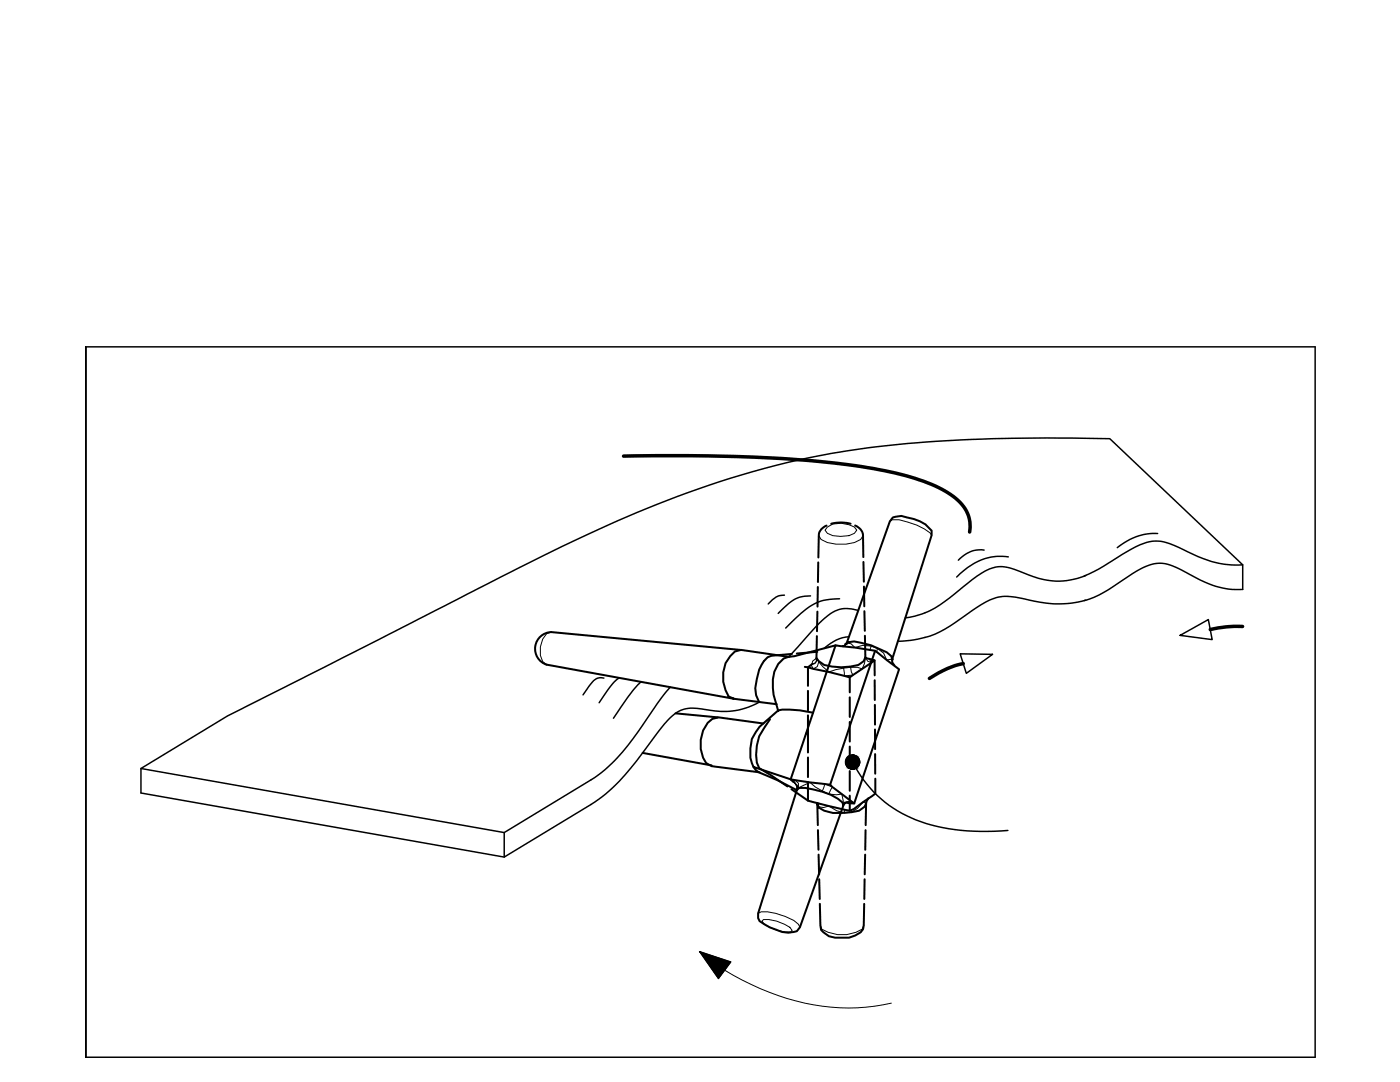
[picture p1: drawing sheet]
<svg xmlns="http://www.w3.org/2000/svg" width="279mm" height="216mm" viewBox="0 0 279 216" stroke-linecap="round" stroke-linejoin="round" font-family="sans-serif">
<!-- layer: 0 -->
<g fill="none" stroke="#000" stroke-width=".3">
<path d="M17.1 69.2h245.4v141.8h-245.4M156.5 118.8a4.1 4.1 0 0 0-3.2 1.7M161.8 118.9a6.4 6.4 0 0 0-5.4 2.4l-1.1 1.1M167.6 119.5a10.6 10.6 0 0 0-8.6 3.6l-2.2 2.2M196.4 109.8a5.8 5.8 0 0 0-5.1 2M201.2 111.1a11.3 11.3 0 0 0-9.9 3.7l-.4 .3M216.4 119.8a17.3 17.3 0 0 0 5.9-2.9l1.9-1.2a14.8 14.8 0 0 1 6.7-3.3 9.2 9.2 0 0 1 5.7 1.7 22.4 22.4 0 0 0 8.6 3.5h2.8v-4.9l-26.5-25.2a320.9 320.9 0 0 0-48.3 1.9 176.6 176.6 0 0 0-48 13.7 680.8 680.8 0 0 0-36.5 17.8l-43.3 21.9-17.3 10.5v4.9l72.5 12.8 17.3-10.5a35.7 35.7 0 0 0 10.1-10l3.7-4.9a10.1 10.1 0 0 1 4.9-4.1 11.2 11.2 0 0 1 5.2 .2 14.5 14.5 0 0 0 9.8-1.6M216.7 114.8a14.7 14.7 0 0 1-12.4-.5 9.3 9.3 0 0 0-5.6-1.2 12.7 12.7 0 0 0-5.6 3.3 34.6 34.6 0 0 1-8.5 5.9l-2 .7-1.9 .3M216.7 119.8a22.2 22.2 0 0 1-12.2-.3 9.9 9.9 0 0 0-9.5 1.7l-2.7 1.9a21 21 0 0 1-7.7 4.1 20.1 20.1 0 0 1-5.4 .7M231 106.5a11.4 11.4 0 0 0-8 2.8M248 112.7a19.8 19.8 0 0 1-10.9-2.6 14.9 14.9 0 0 0-6.2-2.1 10.5 10.5 0 0 0-6 2.1l-5.5 3.4-3 1.4M120.5 135.3a2.35 2.35 0 0 0-2.7 1.4l-1.4 2"/>
<path d="M123.6 135.3a9.2 9.2 0 0 0-2.9 3.3l-1.1 1.6M127.9 136.1a28 28 0 0 0-4.7 6.1l-.8 1.1M133.8 137.1l-3.1 3.9a64.1 64.1 0 0 1-9.4 12.1l-2.7 2.1-18 10.9M169.4 127.1a8.1 8.1 0 0 0-4.9 2.3M171.3 121.8a6.1 6.1 0 0 0-6.8 1.6l-1.7 1.7-5.4 6M191.6 130.5l6.5 .1-5.3 3.8zM235.5 126.8l5.7-3.2 .7 4zM28.1 153.3l72.5 12.8M100.6 166.1v4.9M139.7 189.9l6.1 2.1-2.4 3.2zM17.1 211v-141.8v141.8"/>
<circle cx="170.1" cy="152.1" r="1.41"/>
</g>
<!-- layer: PDF4_Visible (ISO) -->
<g fill="none" stroke="#000" stroke-width=".4">
<path d="M178.2 103.2l1.7-.3a13.4 13.4 0 0 1 4.8 1.7l1.2 1.3v.9l-7.8 24.7-.2-.6-.9-.8a17.9 17.9 0 0 0-6.5-2.1l-1.1 .1-.5 .4 8.7-24.5zM146.5 139.4l8.5 1.1M147.7 129.7l-37.7-3.6a3.3 3.3 0 0 0-3.2 2.9 3.3 3.3 0 0 0 2.3 3.6M157.5 131.1l-9.6-1.4-1.2 .3a6.8 6.8 0 0 0-1.3 9l1.1 .4-37.4-6.8M166.8 128.8l-10.4 2.6a6.2 6.2 0 0 0-2.2 5.9l.2 1.4 .9 3.2M168.9 128.5h-.1l-.3 .4h-.4M174.6 129.9l-8.9 26.7M178.1 131.5v.7l.4 .6M128.2 150.2l13.8 2.5M134.8 142.3l8.5 .8M152.4 144.4l-9-1.3-1.2 .3a6.4 6.4 0 0 0-1.9 7.8l.6 1.1 1.1 .6 9.6 1.2M158.6 156.1l-.8-.6 7.9 1.1 4.8 3.7-1.9-.2-.3 .7-.2-.7a14.1 14.1 0 0 0-8.6-2.9l-.5 .5 .2-.7-.2-.2"/>
<path d="M162.3 142.2a17.9 17.9 0 0 0-7-.5l-3.7 3.3-1.5 2.5-.3 1.8v1.9l.6 1.8M170.5 160.3l8.9-26.7-4.8-3.7-7.8-1.1-9 26.7-7.4-2.5 .4 .7 .6 .4 3.8 1.6 3.8 2-7.7 24.6v.9l.3 .6a11.8 11.8 0 0 0 5.7 2.3l1.7-.3 .6-.8 8.7-24.2"/>
</g>
<!-- layer: PDF4_Visible Narrow (ISO) -->
<path d="M177.6 104l.5-.3h1.3a14.3 14.3 0 0 1 6.2 2.6l.3 .5M110 126.1l-.9 .3a5 5 0 0 0-.8 5.6l.8 .6M168.8 128.5l.3-.2 .7 .2 .8 .7a5.1 5.1 0 0 1 5.7 1.1l.7 1.4 1.1-.2M169.1 128.3l-.6 .6M173.9 128.9l-.3 .8M175.1 129.4l-.2 .7M159 156.9l-.4-.8 .6 .9M159.3 157.2v-.9l-.6-.6-.4 .3 .7 .6v.9l.3-.3 2.3-1.1 1.1 .9 2.7 1.4 1.5 .2 1.1-.2 .3 1.4v.8l.6-.6 .9-.2-.3 .5-.9-.2M164.1 157.8l.5-1.4 1.5 .6-.7 1.4M151.3 182.3l.6-.4a11.7 11.7 0 0 1 7.4 2.5l.3 .6M152.1 183.8l.3-.3a8.8 8.8 0 0 1 5.2 1.5l.5 .7-.3 .3a8.4 8.4 0 0 1-5.3-1.6z" fill="none" stroke="#000" stroke-width=".2"/>
<circle cx="168.8" cy="128.5" r=".08" fill="#000" stroke="#000" stroke-width=".2"/>
<!-- layer: PDF4_Visible (ISO) -->
<circle cx="178.1" cy="131.5" r=".19" fill="#000" stroke="#000" stroke-width=".2"/>
<!-- layer: dashed -->
<path d="M163.4 106.9l.5 .7a8.3 8.3 0 0 0 7.9 0l.4-.7M165.1 105.2l1.1-.6 1.7-.2 1.5 .3 1.1 .5 .5 .6-.5 .6a6.2 6.2 0 0 1-5.4 0l-.4-.6zM162.9 131.3l-.7 .6-.2 .6 .8-.3 .3-.7M163.1 131.6l-.5 .8-.7 .3 .4 .8 .8-.5 .3-.9M169.8 133.2l.1 .9 .3 .6-1.7 .2-.1-1.6M172.8 131.3l.3 .6 .8 .3-.4-.7-.8-.2-.2 1.1-.4 1.1-1-.3a15.1 15.1 0 0 0-5.7 .9 5.3 5.3 0 0 1-2.3-2.6h-.2M163.3 160.4l.1 .6M168.5 161.6v.6M169.9 161.8v.3M172.8 160.2l-.6-.1a3.8 3.8 0 0 1-5.2 1.7l-1.6-1-1.1 .3-.9-.1-.3-.8v.2M163.7 184.7l.3 .7a7.7 7.7 0 0 0 8.1 0l.3-.7" fill="none" stroke="#000" stroke-width=".2"/>
<g fill="none" stroke="#000" stroke-width=".4">
<path d="M163.2 117.1v3.9M163.3 112.2l-.1 3.9M165 104.9l-1.1 .7a1.69 1.69 0 0 0-.5 1.3l-.1 4.3M165.9 104.5a7.5 7.5 0 0 1 3.9 0M170.7 104.9l1 .7 .5 .9 .1 4.7M172.3 112.1l.1 4M172.4 117l.1 4M158.1 130.5l-4.1 .3-.8 .3a7.1 7.1 0 0 0-2.2 4.4 4.9 4.9 0 0 0 .6 4.6M160.6 133.1l.6 .1v3.7M161.2 137.9v3.9M162.9 131.3v.3M163.1 130.1l-4.1 .3"/>
<path d="M163.1 122l-.1 4M169.6 135.2v2.9M169.6 139.1v4M172.5 122l.1 3.9M172.6 126.9l.1 4.2-.3 .8-1.1 .8a12.7 12.7 0 0 1-6.8 0l-1.1-.8-.5-.6 .1-4.4M172.7 131.1v.2M172.8 131.3h-.1l1.8 .5-4.9 3.4-8.4-2 .8-.7M174.5 131.8l.1 3M174.6 135.7v4M153.7 143.5l-1 1.4a8.4 8.4 0 0 0-1.7 7.3l.5 1.1 5.6 3.6M157.9 157.5l3.3 2.3M160.9 146.4h.3"/>
<path d="M161.2 142.7v7.4M161.2 151.1v4M169.6 144.1v3.9M169.6 149v3.9M169.6 153.9v3.9M169.6 158.8v3M173.3 159.3l-.3 .5-.2 .6M174.6 140.6v4M174.6 145.6v3.9M174.6 150.5l.1 3.9M174.7 155.4v3l-4.3 3.1-.8 .3-8.4-2v-3.7M163.1 160.4v-.2l.2 .2"/>
<path d="M163.2 165.6l.1 4M163.4 170.5l.1 4M163.5 175.4l.1 4M172.6 175.4l-.1 4M172.7 170.5l-.1 4M172.7 165.6v4M172.8 160.4l-.3 .6-1 .8-3.5 .4h-1.8l-1.7-.4-1.1-.7-.3-.7 .1 4.2M172.8 160.4v4.2M163.6 180.4l.1 4.3 .2 .9a4.1 4.1 0 0 0 4.1 1.5 4.6 4.6 0 0 0 4.2-1.7l.2-.7 .1-4.3"/>
</g>
<circle cx="163.1" cy="160.2" r=".08" fill="#000" stroke="#000" stroke-width=".2"/>
<!-- layer: Arrows -->
<path d="M144.6 193.6a46.6 46.6 0 0 0 28.2 7.4l5.1-.8" fill="none" stroke="#000" stroke-width=".2"/>
<path d="M124.4 91a305.8 305.8 0 0 1 46.1 1.9 59 59 0 0 1 16.8 4.4 10.5 10.5 0 0 1 6.1 5.9l.2 1-.1 2M192.2 132.4a18.8 18.8 0 0 0-6.7 3M248 125a22.9 22.9 0 0 0-6.5 .6" fill="none" stroke="#000" stroke-width=".7"/>
<!-- layer: Arrows(objects) -->
<path d="M170.2 152.1a24.3 24.3 0 0 0 18 13.1 47.8 47.8 0 0 0 12.9 .5" fill="none" stroke="#000" stroke-width=".3"/>
<!-- layer: 0 -->
<g fill="#000" stroke="#000" stroke-width=".2">
<path d="M139.7 189.9l6.1 2.1-2.4 3.2z"/>
<path d="M170 150.7h.5zM169.8 150.7h.7z"/>
<path d="M169.8 150.7l1 .1zM169.5 150.8h1.3z"/>
<path d="M169.8 153.4h.7zM169.8 153.4l.5 .1z"/>
<path d="M169.5 150.8l1.5 .2-.2-.2zM169.3 151l.2-.2 1.5 .2z"/>
<path d="M169.5 153.3h1.3zM169.5 153.3l1 .1z"/>
<path d="M169.3 151l1.9 .1-.2-.1zM169.1 151.1l.2-.1 1.9 .1z"/>
<path d="M169.3 153.2l1.5 .1 .2-.1zM169.3 153.2l1.5 .1h-1.3z"/>
<path d="M169.1 151.1l2.3 .2-.2-.2zM169.1 151.1l2.3 .2h-2.4z"/>
<path d="M169.1 153l1.9 .2 .2-.2zM169.1 153l1.9 .2h-1.7z"/>
<path d="M169 151.3l2.5 .3-.1-.3zM169 151.3l2.5 .3h-2.7z"/>
<path d="M169 152.8l2.2 .2 .2-.2zM169 152.8l2.2 .2h-2.1z"/>
<path d="M168.8 151.6l2.8 .2-.1-.2zM168.8 151.6l2.8 .2h-2.8z"/>
<path d="M168.8 152.6l2.6 .2 .1-.2zM168.8 152.6l2.6 .2h-2.4z"/>
<path d="M168.8 151.8l2.8 .3v-.3zM168.8 151.8l2.8 .3h-2.9z"/>
<path d="M168.8 152.3l2.7 .3 .1-.3zM168.8 152.3l2.7 .3h-2.7z"/>
<path d="M168.7 152.1l2.9 .2v-.2zM168.7 152.1l2.9 .2h-2.8z"/>
</g>
</svg>
